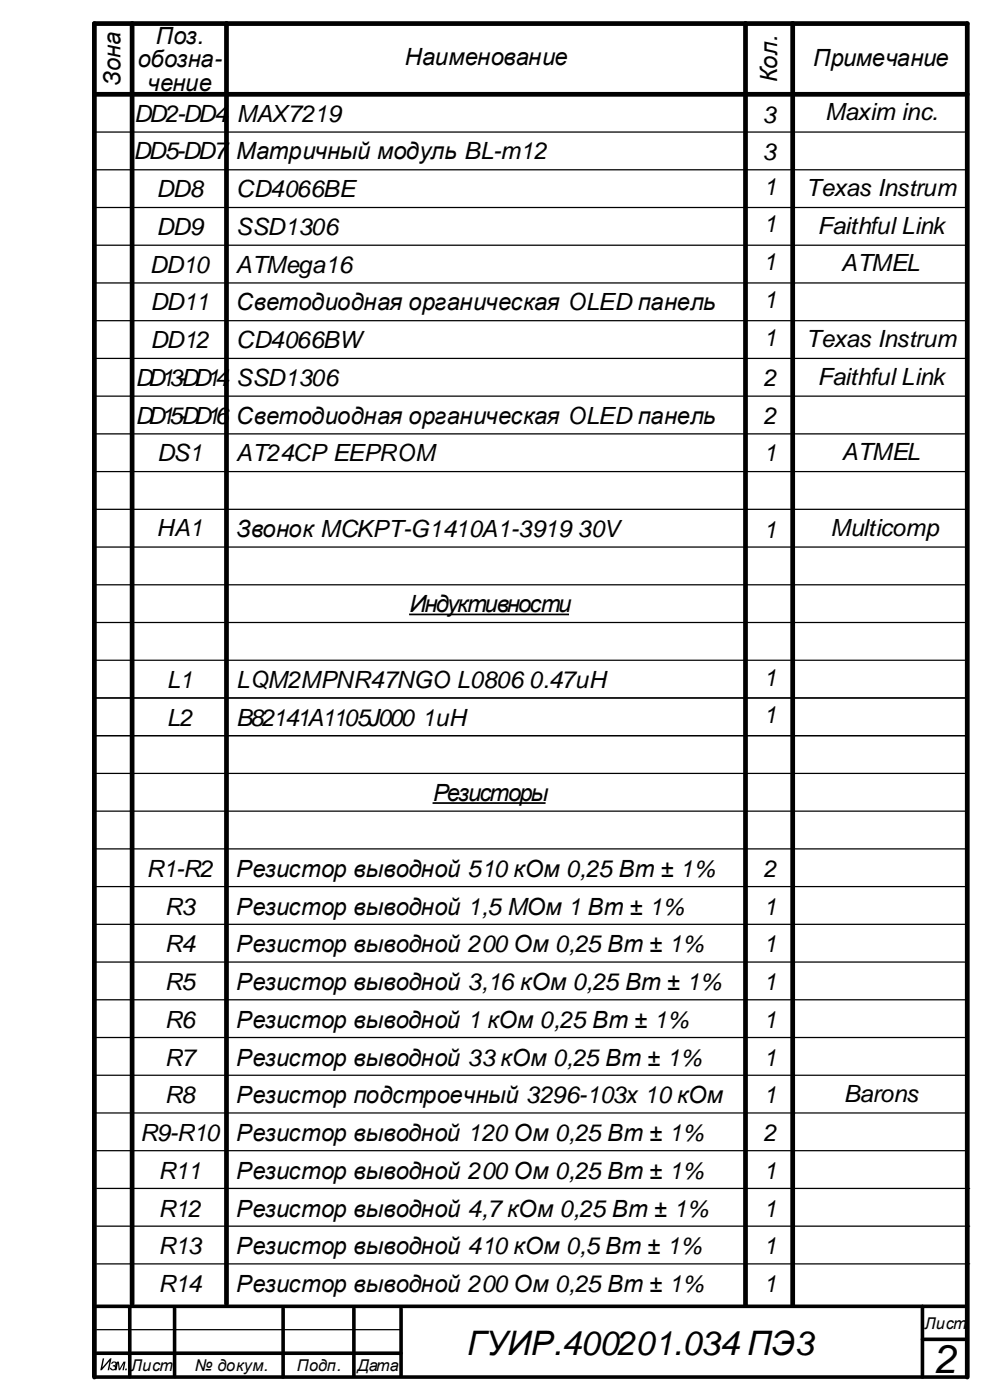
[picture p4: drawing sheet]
<svg xmlns="http://www.w3.org/2000/svg" width="210mm" height="297mm" viewBox="0 0 210 297" stroke-linecap="round" stroke-linejoin="round" font-family="sans-serif">
<defs><g id="words">
<text font-size="8.5" x="198.1" y="291.1">2</text>
<text font-size="7.2" x="99" y="287.4">ГУИР.400201.034 ПЭ3</text>
<g font-size="5">
<text x="33.1" y="9.3">Поз.</text>
<text x="29.2" y="14.3">обозна-</text>
<text x="85.8" y="13.8">Наименование</text>
<text x="164.7" y="17.5" transform="rotate(-90 164.7 17.5)">Кол.</text>
<text x="172.4" y="14">Примечание</text>
<text x="25.5" y="18.2" transform="rotate(-90 25.5 18.2)">Зона</text>
<text x="31.3" y="19.3">чение</text>
<text x="28.4" y="25.9">DD2-DD4</text>
<text x="50.2" y="25.8">MAX7219</text>
<text x="161.6" y="26">3</text>
<text x="174.9" y="25.5">Maxim inc.</text>
<text x="28.3" y="33.8">DD5-DD7</text>
<text x="50.1" y="33.8">Матричный модуль BL-m12</text>
<text x="161.6" y="34">3</text>
<text x="33.2" y="41.8">DD8</text>
<text x="50.1" y="41.8">CD4066BE</text>
<text x="161.8" y="41.3">1</text>
<text x="170.9" y="41.5">Texas Instrum</text>
<text x="33.2" y="49.8">DD9</text>
<text x="50.1" y="49.8">SSD1306</text>
<text x="161.8" y="49.3">1</text>
<text x="173.2" y="49.5">Faithful Link</text>
<text x="31.8" y="57.8">DD10</text>
<text x="50" y="57.8">ATMega16</text>
<text x="161.7" y="57.3">1</text>
<text x="178.3" y="57.6">ATMEL</text>
<text x="31.9" y="65.8">DD11</text>
<text x="50.1" y="65.8">Светодиодная органическая OLED панель</text>
<text x="161.8" y="65.3">1</text>
<text x="31.9" y="73.8">DD12</text>
<text x="50.1" y="73.8">CD4066BW</text>
<text x="161.8" y="73.3">1</text>
<text x="170.9" y="73.6">Texas Instrum</text>
<text x="28.7" y="81.8">DD13-DD14</text>
<text x="50.1" y="81.8">SSD1306</text>
<text x="161.8" y="81.8">2</text>
<text x="173.2" y="81.6">Faithful Link</text>
<text x="28.7" y="89.8">DD15-DD16</text>
<text x="50.1" y="89.8">Светодиодная органическая OLED панель</text>
<text x="161.8" y="89.8">2</text>
<text x="33.3" y="97.8">DS1</text>
<text x="50.1" y="97.8">AT24CP EEPROM</text>
<text x="161.8" y="97.8">1</text>
<text x="178.4" y="97.6">ATMEL</text>
<text x="33.2" y="113.6">HA1</text>
<text x="50.1" y="113.9">Звонок MCKPT-G1410A1-3919</text>
<text x="122.4" y="113.9">30V</text>
<text x="176" y="113.6">Multicomp</text>
<text x="161.8" y="114.1">1</text>
<text x="86.8" y="129.9">Индуктивности</text>
<text x="35.4" y="145.9">L1</text>
<text x="50.1" y="145.9">LQM2MPNR47NGO L0806</text>
<text x="112.1" y="145.9">0.47uH</text>
<text x="161.8" y="145.4">1</text>
<text x="35.4" y="153.9">L2</text>
<text x="50.1" y="153.9">B82141A1105J000</text>
<text x="89.4" y="153.9">1uH</text>
<text x="161.8" y="153.4">1</text>
<text x="91.8" y="169.9">Резисторы</text>
<text x="31.1" y="185.9">R1-R2</text>
<text x="50.1" y="185.9">Резистор выводной 510 кОм 0,25 Вт ± 1%</text>
<text x="161.8" y="186">2</text>
<text x="35" y="193.9">R3</text>
<text x="50.1" y="193.9">Резистор выводной 1,5 MОм 1 Вт ± 1%</text>
<text x="161.8" y="193.9">1</text>
<text x="35" y="201.9">R4</text>
<text x="50.1" y="201.9">Резистор выводной 200 Ом 0,25 Вт ± 1%</text>
<text x="161.8" y="201.9">1</text>
<text x="35" y="209.9">R5</text>
<text x="50.1" y="209.9">Резистор выводной 3,16 кОм 0,25 Вт ± 1%</text>
<text x="161.8" y="209.9">1</text>
<text x="35" y="217.9">R6</text>
<text x="50.1" y="217.9">Резистор выводной 1 кОм 0,25 Вт ± 1%</text>
<text x="161.8" y="217.9">1</text>
<text x="35" y="226">R7</text>
<text x="50.1" y="226">Резистор выводной 33 кОм 0,25 Вт ± 1%</text>
<text x="161.8" y="226">1</text>
<text x="35" y="234">R8</text>
<text x="50.1" y="234">Резистор подстроечный 3296-103х 10 кОм</text>
<text x="161.8" y="234">1</text>
<text x="178.8" y="233.7">Barons</text>
<text x="29.7" y="242">R9-R10</text>
<text x="50.1" y="242">Резистор выводной 120 Ом 0,25 Вт ± 1%</text>
<text x="161.8" y="242">2</text>
<text x="33.6" y="250">R11</text>
<text x="50.1" y="250">Резистор выводной 200 Ом 0,25 Вт ± 1%</text>
<text x="161.8" y="250">1</text>
<text x="33.6" y="258">R12</text>
<text x="50.1" y="258">Резистор выводной 4,7кОм 0,25 Вт ± 1%</text>
<text x="161.8" y="258">1</text>
<text x="33.6" y="266">R13</text>
<text x="50.1" y="266">Резистор выводной 410 кОм 0,5 Вт ± 1%</text>
<text x="161.8" y="266">1</text>
<text x="33.6" y="274">R14</text>
<text x="50.1" y="274">Резистор выводной 200 Ом 0,25 Вт ± 1%</text>
<text x="161.8" y="274">1</text>
</g>
<g font-size="3.4">
<text x="196" y="281.8">Лист</text>
<text x="27.7" y="290.8">Лист</text>
<text x="41.3" y="290.7">№ докум.</text>
<text x="62.9" y="290.7">Подп.</text>
<text x="75.8" y="290.7">Дата</text>
</g>
</g></defs>
<path d="M20 20h185M28 5v271.5M48 5v271.5M158 5v271.7M168 5v271.7M205 292v-287h-185v287" fill="none" stroke="#000" stroke-width="1"/>
<g fill="none" stroke="#000" stroke-width=".26">
<path d="M20 28h185M20 36h185M20 44h185M20 52h185M20 60h185M20 68h185M20 76h185M20 84h185M20 92h185M20 100h185M20 108h185M20 116h185"/>
<path d="M20 124h185M20 132h185M20 140h185M20 148h185M20 156h185M20 164h185M20 172h185M20 180h185M20 188h185M20 196h185M20 204h185M20 212h185"/>
<path d="M20 220h185M20 236h185M20 228h185M20 244h185M20.5 252h185M20.5 260h185M20.5 268h185M20.5 281.9h64.5"/>
</g>
<path d="M20.5 277h184.5M27.5 277.2v14.7M37 277.5v14.4M60 277.5v14.5M75 277.5v14.3M85 277.5v14.3M195.5 277v15M20.5 286.9h64.5M195.5 284h9.5" fill="none" stroke="#000" stroke-width=".76"/>
<path d="M20 292h185" fill="none" stroke="#000" stroke-width=".76" stroke-linecap="butt"/>
<g fill="#000">
<path d="M26.6 290.2h.3l-.1 .4h-.3z"/>
<path d="M21.8 288h.3l-.4 2 1.6-2h.3l-.5 2.6h-.3l.4-2-1.6 2h-.3zM23.7 288.9a.54 .54 0 0 1 .9-.1 .54 .54 0 0 1-.2 .8 .66 .66 0 0 1-.2 1.1 .66 .66 0 0 1-.9-.7h.3a.38 .38 0 0 0 .4 .4 .38 .38 0 0 0 .3-.6l-.4-.1v-.2h.3a.32 .32 0 0 0 .2-.4 .32 .32 0 0 0-.3-.3 .32 .32 0 0 0-.3 .4h-.3zM24.8 288.7h.4l.2 1.5 .8-1.5h.4l-.4 1.9h-.3l.3-1.5-.8 1.5h-.2l-.2-1.6-.3 1.6h-.3z"/>
</g>
<path d="M86.7 130.3h33.9M91.7 170.3h23.9" fill="none" stroke="#000" stroke-width=".37"/>
<use href="#words"/>
</svg>
